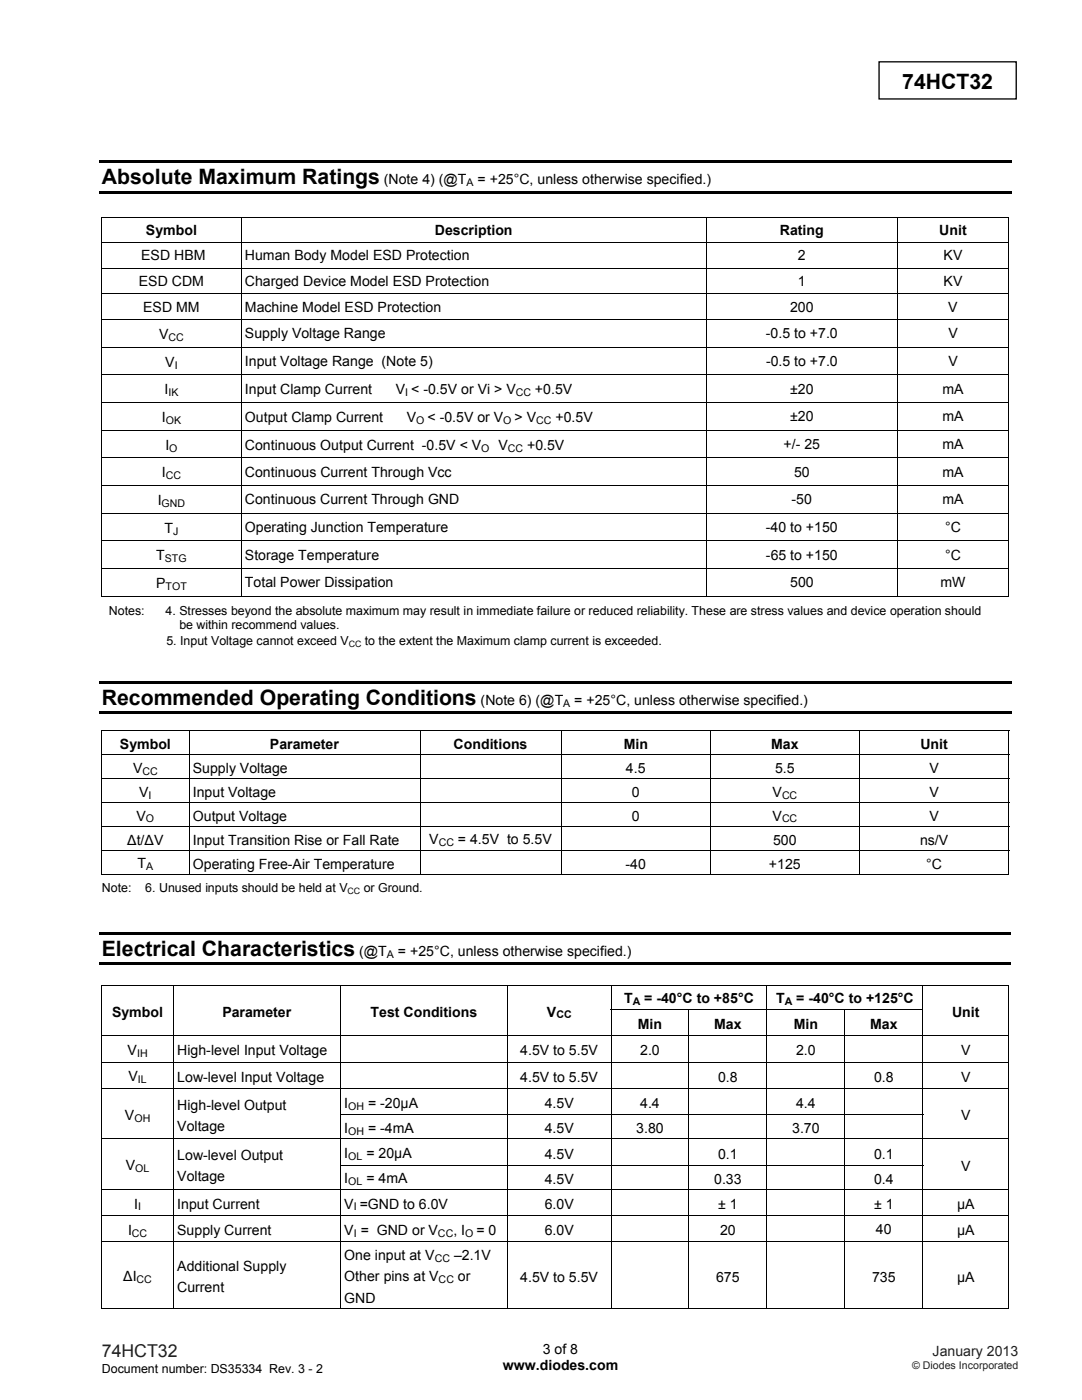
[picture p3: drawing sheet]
<svg xmlns="http://www.w3.org/2000/svg" width="216mm" height="279mm" viewBox="0 0 216 279" stroke-linecap="round" stroke-linejoin="round" font-family="sans-serif">
<defs><g id="words">
<g font-size="4.2">
<text x="180" y="17.7">74HCT32</text>
<text x="20.3" y="36.8">Absolute Maximum Ratings</text>
<text x="20.3" y="140.8">Recommended Operating Conditions</text>
<text x="20.3" y="190.9">Electrical Characteristics</text>
</g>
<text font-size="3.5" fill="#231f20" x="20.3" y="270.9">74HCT32</text>
<g font-size="2.8">
<text x="76.6" y="36.8">(Note 4) (@T</text>
<text x="95.3" y="36.8">= +25°C, unless otherwise specified.)</text>
<text x="29.1" y="46.9">Symbol</text>
<text x="86.8" y="46.9">Description</text>
<text x="155.6" y="46.9">Rating</text>
<text x="187.4" y="46.9">Unit</text>
<text x="28.2" y="52">ESD HBM</text>
<text x="48.9" y="52">Human Body Model ESD Protection</text>
<text x="159.2" y="52">2</text>
<text x="188.3" y="52">KV</text>
<text x="27.7" y="57.1">ESD CDM</text>
<text x="48.9" y="57.1">Charged Device Model ESD Protection</text>
<text x="159.2" y="57.1">1</text>
<text x="188.3" y="57.1">KV</text>
<text x="28.6" y="62.2">ESD MM</text>
<text x="48.9" y="62.2">Machine Model ESD Protection</text>
<text x="157.7" y="62.2">200</text>
<text x="189.2" y="62.2">V</text>
<text x="31.7" y="67.7">V</text>
<text x="48.9" y="67.5">Supply Voltage Range</text>
<text x="152.8" y="67.5">-0.5 to +7.0</text>
<text x="189.2" y="67.5">V</text>
<text x="33" y="73.2">V</text>
<text x="48.9" y="73.1">Input Voltage Range (Note 5)</text>
<text x="152.8" y="73.1">-0.5 to +7.0</text>
<text x="189.2" y="73.1">V</text>
<text x="32.8" y="78.7">I</text>
<text x="48.9" y="78.7">Input Clamp Current</text>
<text x="79" y="78.7">V &lt; -0.5V or Vi &gt; V</text>
<text x="106.7" y="78.7">+0.5V</text>
<text x="157.7" y="78.6">±20</text>
<text x="188.1" y="78.6">mA</text>
<text x="32.3" y="84.2">I</text>
<text x="33" y="89.7">I</text>
<text x="48.9" y="89.7">Continuous Output Current -0.5V &lt; V</text>
<text x="48.9" y="84.2">Output Clamp Current</text>
<text x="81.2" y="84.2">V</text>
<text x="85.3" y="84.2">&lt; -0.5V or V</text>
<text x="99.5" y="89.7">V</text>
<text x="102.7" y="84.2">&gt; V</text>
<text x="105.2" y="89.7">+0.5V</text>
<text x="110.8" y="84.2">+0.5V</text>
<text x="156.4" y="89.6">+/- 25</text>
<text x="157.7" y="84.1">±20</text>
<text x="188.1" y="89.6">mA</text>
<text x="188.1" y="84.1">mA</text>
<text x="32.3" y="95.3">I</text>
<text x="48.9" y="95.1">Continuous Current Through Vcc</text>
<text x="158.5" y="95.1">50</text>
<text x="188.1" y="95.1">mA</text>
<text x="31.5" y="100.8">I</text>
<text x="48.9" y="100.7">Continuous Current Through GND</text>
<text x="158" y="100.7">-50</text>
<text x="188.1" y="100.7">mA</text>
<text x="32.8" y="106.3">T</text>
<text x="48.9" y="106.2">Operating Junction Temperature</text>
<text x="152.8" y="106.2">-40 to +150</text>
<text x="188.6" y="106.2">°C</text>
<text x="31.2" y="111.8">T</text>
<text x="48.9" y="111.7">Storage Temperature</text>
<text x="152.8" y="111.7">-65 to +150</text>
<text x="188.6" y="111.7">°C</text>
<text x="31.2" y="117.4">P</text>
<text x="48.9" y="117.2">Total Power Dissipation</text>
<text x="157.7" y="117.2">500</text>
<text x="187.7" y="117.2">mW</text>
<text x="95.9" y="140.8">(Note 6) (@T</text>
<text x="114.6" y="140.8">= +25°C, unless otherwise specified.)</text>
<text x="23.9" y="149.5">Symbol</text>
<text x="53.9" y="149.5">Parameter</text>
<text x="90.5" y="149.5">Conditions</text>
<text x="124.4" y="149.5">Min</text>
<text x="153.9" y="149.5">Max</text>
<text x="183.7" y="149.5">Unit</text>
<text x="26.5" y="154.2">V</text>
<text x="38.5" y="154.3">Supply Voltage</text>
<text x="124.9" y="154.3">4.5</text>
<text x="154.7" y="154.3">5.5</text>
<text x="185.5" y="154.3">V</text>
<text x="27.8" y="159">V</text>
<text x="38.5" y="159.1">Input Voltage</text>
<text x="126.1" y="159.1">0</text>
<text x="154.2" y="159">V</text>
<text x="185.5" y="159.1">V</text>
<text x="27.2" y="163.8">V</text>
<text x="38.5" y="163.8">Output Voltage</text>
<text x="126.1" y="163.8">0</text>
<text x="154.2" y="163.8">V</text>
<text x="185.5" y="163.8">V</text>
<text x="25.4" y="168.6">Δt/ΔV</text>
<text x="27.5" y="173.3">T</text>
<text x="38.5" y="168.6">Input Transition Rise or Fall Rate</text>
<text x="38.5" y="173.4">Operating Free-Air Temperature</text>
<text x="85.7" y="168.5">V</text>
<text x="91.4" y="168.5">= 4.5V to 5.5V</text>
<text x="124.8" y="173.4">-40</text>
<text x="153.4" y="173.4">+125</text>
<text x="154.3" y="168.6">500</text>
<text x="183.6" y="168.6">ns/V</text>
<text x="184.8" y="173.4">°C</text>
<text x="71.7" y="190.9">(@T</text>
<text x="79.4" y="190.9">= +25°C, unless otherwise specified.)</text>
<text x="22.4" y="203">Symbol</text>
<text x="44.4" y="203">Parameter</text>
<text x="73.9" y="203">Test Conditions</text>
<text x="109.1" y="202.9">V</text>
<text x="124.5" y="200.3">T</text>
<text x="128.5" y="200.3">= -40°C to +85°C</text>
<text x="154.9" y="200.3">T</text>
<text x="158.9" y="200.3">= -40°C to +125°C</text>
<text x="190" y="203">Unit</text>
<text x="127.3" y="205.4">Min</text>
<text x="142.5" y="205.4">Max</text>
<text x="158.4" y="205.4">Min</text>
<text x="173.6" y="205.4">Max</text>
<text x="25.5" y="210.5">V</text>
<text x="25.6" y="215.8">V</text>
<text x="35.4" y="210.6">High-level Input Voltage</text>
<text x="35.4" y="215.9">Low-level Input Voltage</text>
<text x="103.8" y="215.9">4.5V to 5.5V</text>
<text x="103.8" y="210.6">4.5V to 5.5V</text>
<text x="127.7" y="210.6">2.0</text>
<text x="143.3" y="215.9">0.8</text>
<text x="158.9" y="210.6">2.0</text>
<text x="174.4" y="215.9">0.8</text>
<text x="191.8" y="215.9">V</text>
<text x="191.8" y="210.6">V</text>
<text x="35.4" y="221.4">High-level Output</text>
<text x="68.7" y="221.1">I</text>
<text x="73.4" y="221.1">= -20μA</text>
<text x="108.7" y="221.1">4.5V</text>
<text x="127.7" y="221.1">4.4</text>
<text x="158.9" y="221.1">4.4</text>
<text x="24.9" y="223.5">V</text>
<text x="35.4" y="225.7">Voltage</text>
<text x="68.7" y="226.1">I</text>
<text x="73.4" y="226.1">= -4mA</text>
<text x="108.7" y="226.2">4.5V</text>
<text x="127" y="226.2">3.80</text>
<text x="158.1" y="226.2">3.70</text>
<text x="191.8" y="223.5">V</text>
<text x="25.1" y="233.6">V</text>
<text x="35.4" y="231.5">Low-level Output</text>
<text x="68.7" y="231.2">I</text>
<text x="73.1" y="231.2">= 20μA</text>
<text x="108.7" y="231.2">4.5V</text>
<text x="143.3" y="231.2">0.1</text>
<text x="174.4" y="231.2">0.1</text>
<text x="191.8" y="233.6">V</text>
<text x="35.4" y="235.7">Voltage</text>
<text x="68.7" y="236.2">I</text>
<text x="73.1" y="236.2">= 4mA</text>
<text x="108.7" y="236.2">4.5V</text>
<text x="142.5" y="236.2">0.33</text>
<text x="174.4" y="236.2">0.4</text>
<text x="26.8" y="241.2">I</text>
<text x="35.4" y="241.3">Input Current</text>
<text x="68.7" y="241.2">V =GND to 6.0V</text>
<text x="108.7" y="241.3">6.0V</text>
<text x="143.3" y="241.3">± 1</text>
<text x="174.4" y="241.3">± 1</text>
<text x="191" y="241.3">μA</text>
<text x="25.5" y="246.4">I</text>
<text x="35.4" y="246.5">Supply Current</text>
<text x="68.7" y="246.4">V = GND or V</text>
<text x="68.7" y="251.5">One input at V</text>
<text x="90.5" y="246.4">, I</text>
<text x="90.6" y="251.5">–2.1V</text>
<text x="95.1" y="246.4">= 0</text>
<text x="108.7" y="246.5">6.0V</text>
<text x="143.7" y="246.5">20</text>
<text x="174.8" y="246.3">40</text>
<text x="191" y="246.5">μA</text>
<text x="24.6" y="255.7">ΔI</text>
<text x="35.4" y="253.7">Additional Supply</text>
<text x="35.4" y="257.9">Current</text>
<text x="68.7" y="255.7">Other pins at V</text>
<text x="91.4" y="255.7">or</text>
<text x="103.8" y="255.8">4.5V to 5.5V</text>
<text x="142.9" y="255.8">675</text>
<text x="174" y="255.8">735</text>
<text x="191" y="255.8">μA</text>
<text x="68.7" y="260">GND</text>
<text x="100.3" y="273.5">www.diodes.com</text>
<text x="108.3" y="270.2">3 of 8</text>
</g>
<text font-size="2.8" fill="#231f20" x="186.1" y="270.6">January 2013</text>
<g font-size="2.5">
<text x="21.7" y="122.8">Notes:</text>
<text x="33" y="122.8">4. Stresses beyond the absolute maximum may result in immediate failure or reduced reliability. These are stress values and device operation should</text>
<text x="35.8" y="125.6">be within recommend values.</text>
<text x="33.2" y="128.8">5. Input Voltage cannot exceed V</text>
<text x="72.8" y="128.8">to the extent the Maximum clamp current is exceeded.</text>
<text x="20.3" y="178">Note:</text>
<text x="29" y="178">6. Unused inputs should be held at V</text>
<text x="72.6" y="178">or Ground.</text>
<text x="20.3" y="274">Document number: DS35334 Rev. 3 - 2</text>
</g>
<g font-size="2.1">
<text x="93.1" y="37.2">A</text>
<text x="33.6" y="68">CC</text>
<text x="34.9" y="73.6">I</text>
<text x="33.6" y="79.1">IK</text>
<text x="80.9" y="79.1">I</text>
<text x="102.9" y="79.1">CC</text>
<text x="33.1" y="84.6">OK</text>
<text x="83.1" y="84.6">O</text>
<text x="100.4" y="84.6">O</text>
<text x="107" y="84.6">CC</text>
<text x="33.1" y="95.6">CC</text>
<text x="33.8" y="90.1">O</text>
<text x="96" y="90.1">O</text>
<text x="101.3" y="90.1">CC</text>
<text x="32.3" y="101.2">GND</text>
<text x="34.5" y="106.7">J</text>
<text x="32.9" y="112.2">STG</text>
<text x="33" y="117.7">TOT</text>
<text x="112.4" y="141.1">A</text>
<text x="28.4" y="154.6">CC</text>
<text x="29.7" y="159.4">I</text>
<text x="156" y="159.4">CC</text>
<text x="29.1" y="164.1">O</text>
<text x="156" y="164.1">CC</text>
<text x="29.2" y="173.7">A</text>
<text x="87.5" y="168.9">CC</text>
<text x="77.2" y="191.2">A</text>
<text x="111" y="203.2">CC</text>
<text x="126.3" y="200.6">A</text>
<text x="156.6" y="200.6">A</text>
<text x="27.3" y="210.9">IH</text>
<text x="27.5" y="216.2">IL</text>
<text x="69.5" y="221.4">OH</text>
<text x="26.8" y="223.8">OH</text>
<text x="69.5" y="226.5">OH</text>
<text x="27" y="233.9">OL</text>
<text x="69.5" y="231.5">OL</text>
<text x="69.5" y="236.5">OL</text>
<text x="27.6" y="241.6">I</text>
<text x="70.6" y="241.6">I</text>
<text x="26.3" y="246.8">CC</text>
<text x="70.6" y="246.8">I</text>
<text x="86.7" y="251.8">CC</text>
<text x="87.4" y="246.8">CC</text>
<text x="92.8" y="246.8">O</text>
<text x="27.3" y="256.1">CC</text>
<text x="87.5" y="256.1">CC</text>
</g>
<text font-size="2.1" fill="#231f20" x="182" y="273.2">© Diodes Incorporated</text>
<g font-size="1.8">
<text x="69.6" y="129.1">CC</text>
<text x="69.4" y="178.4">CC</text>
</g>
</g></defs>
<path d="M175.4 12.3h27.4v7.4h-27.4z" fill="none" stroke="#000" stroke-width=".26"/>
<g fill="#000">
<path d="M19.8 32h182v.5h-182zM19.8 38.1h182v.5h-182zM20.2 43.2h.2v.2h-.2zM201.2 43.2h.2v.2h-.2zM201.2 118.9h.2v.2h-.2zM19.8 135.9h182v.5h-182zM19.8 142h182v.6h-182zM20.2 145.8h.2v.2h-.2zM201.2 145.8h.2v.2h-.2zM201.2 174.4h.2v.1h-.2zM19.8 186h181.9v.5h-181.9zM19.8 192.1h181.9v.5h-181.9z"/>
<path d="M20.2 196.6h.2v.2h-.2zM201.2 196.6h.2v.2h-.2zM20.2 201.4h.2v.1h-.2zM34.5 201.4h.2v.1h-.2zM67.9 201.4h.1v.1h-.1zM101.2 201.4h.2v.1h-.2zM201.2 201.4h.2v.1h-.2zM20.2 222.4h.2v.1h-.2zM20.2 232.5h.2v.2h-.2zM34.5 222.4h.2v.1h-.2zM34.5 232.5h.2v.2h-.2zM201.2 222.4h.2v.1h-.2z"/>
<path d="M201.2 232.5h.2v.2h-.2zM201.2 261h.2v.2h-.2z"/>
</g>
<g fill="none" stroke="#000" stroke-width=".2">
<path d="M20.2 43.3h181.2M20.2 48.5h181.2M20.2 53.6h181.2M20.2 58.7h181.2M20.3 43.4v5M20.3 48.5v5M20.3 53.7v4.9M20.3 58.8v4.9M48.1 43.4v5M48.1 48.5v5M48.1 53.7v4.9M48.1 58.8v4.9"/>
<path d="M141 43.4v5M141 48.5v5M141 53.7v4.9M141 58.8v4.9M179.1 43.4v5M179.1 48.5v5M179.1 53.7v4.9M179.1 58.8v4.9M201.3 43.4v5M201.3 48.5v5M201.3 53.7v4.9M201.3 58.8v4.9"/>
<path d="M20.2 63.8h181.2M20.2 69.3h181.2M20.2 74.8h181.2M20.3 63.9v5.3M20.3 69.4v5.3M20.3 74.9v5.4M48.1 63.9v5.3M48.1 69.4v5.3M48.1 74.9v5.4M141 63.9v5.3M141 69.4v5.3M141 74.9v5.4"/>
<path d="M179.1 63.9v5.3M179.1 69.4v5.3M179.1 74.9v5.4M201.3 63.9v5.3M201.3 69.4v5.3M201.3 74.9v5.4M20.2 80.3h181.2M20.2 85.9h181.2M20.2 91.4h181.2M20.2 96.9h181.2M20.3 80.4v5.4M20.3 86v5.3"/>
<path d="M20.3 91.5v5.3M20.3 97v5.4M48.1 80.4v5.4M48.1 86v5.3M48.1 91.5v5.3M48.1 97v5.4M141 80.4v5.4M141 86v5.3M141 91.5v5.3M141 97v5.4M179.1 80.4v5.4M179.1 86v5.3"/>
<path d="M179.1 91.5v5.3M179.1 97v5.4M201.3 80.4v5.4M201.3 86v5.3M201.3 91.5v5.3M201.3 97v5.4M20.2 102.4h181.2M20.2 107.9h181.2M20.2 113.5h181.2M20.2 119h27.8M20.3 102.5v5.4M20.3 108v5.4"/>
<path d="M20.3 113.6v5.5M48.1 102.5v5.4M48.1 108v5.4M48.1 113.6v5.5M48.2 119h92.7M141 102.5v5.4M141 108v5.4M141 113.6v5.5M141.1 119h37.9M179.1 102.5v5.4M179.1 108v5.4M179.1 113.6v5.5"/>
<path d="M179.2 119h22M201.3 102.5v5.4M201.3 108v5.4M201.3 113.6v5.5M20.2 145.9h181.2M20.2 150.6h181.2M20.2 155.4h181.2M20.3 146v4.6M20.3 150.7v4.6M20.3 155.5v4.6M37.7 146v4.6M37.7 150.7v4.6"/>
<path d="M37.7 155.5v4.6M83.8 146v4.6M83.8 150.7v4.6M83.8 155.5v4.6M112 146v4.6M112 150.7v4.6M112 155.5v4.6M141.8 146v4.6M141.8 150.7v4.6M141.8 155.5v4.6M171.5 146v4.6M171.5 150.7v4.6"/>
<path d="M171.5 155.5v4.6M201.3 146v4.6M201.3 150.7v4.6M201.3 155.5v4.6M20.2 160.2h181.2M20.2 164.9h181.2M20.2 169.7h181.2M20.2 174.5h17.4M20.3 160.3v4.5M20.3 165v4.6M20.3 169.8v4.7M37.7 160.3v4.5"/>
<path d="M37.7 165v4.6M37.7 169.8v4.7M37.8 174.5h45.9M83.8 160.3v4.5M83.8 165v4.6M83.8 169.8v4.7M83.9 174.5h28M112 160.3v4.5M112 165v4.6M112 169.8v4.7M112.1 174.5h29.6M141.8 160.3v4.5"/>
<path d="M141.8 165v4.6M141.8 169.8v4.7M141.8 174.5h29.6M171.5 160.3v4.5M171.5 165v4.6M171.5 169.8v4.7M171.6 174.5h29.6M201.3 160.3v4.5M201.3 165v4.6M201.3 169.8v4.7M20.2 196.7h181.2M20.3 196.8v4.6"/>
<path d="M34.6 196.8v4.6M67.9 196.8v4.6M101.3 196.8v4.6M121.9 196.8v4.6M153 196.8v4.6M184.1 196.8v4.6M201.3 196.8v4.6M20.2 206.7h181.2M20.2 212h181.2M20.2 217.2h181.2M20.3 201.5v5.1M20.3 206.8v5.1"/>
<path d="M20.3 212v5.1M20.3 217.3v5.1M34.6 201.5v5.1M34.6 206.8v5.1M34.6 212v5.1M34.6 217.3v5.1M67.9 201.5v5.1M67.9 206.8v5.1M67.9 212v5.1M67.9 217.3v5.1M101.3 201.5v5.1M101.3 206.8v5.1"/>
<path d="M101.3 212v5.1M101.3 217.3v5.1M121.8 201.4h62.4M121.9 201.5v5.1M121.9 206.8v5.1M121.9 212v5.1M121.9 217.3v5.1M137.5 201.5v5.1M137.5 206.8v5.1M137.5 212v5.1M137.5 217.3v5.1M153 201.5v5.1"/>
<path d="M153 206.8v5.1M153 212v5.1M153 217.3v5.1M168.6 201.5v5.1M168.6 206.8v5.1M168.6 212v5.1M168.6 217.3v5.1M184.1 201.5v5.1M184.1 206.8v5.1M184.1 212v5.1M184.1 217.3v5.1M201.3 201.5v5.1"/>
<path d="M201.3 206.8v5.1M201.3 212v5.1M201.3 217.3v5.1M20.2 227.3h181.2M20.2 237.3h181.2M20.3 222.5v4.7M20.3 227.4v5.1M20.3 232.7v4.6M20.3 237.4v5.1M34.6 222.5v4.7M34.6 227.4v5.1M34.6 232.7v4.6"/>
<path d="M34.6 237.4v5.1M67.9 222.5h116.3M67.9 232.6h116.3M67.9 222.5v4.7M67.9 227.4v5.1M67.9 232.7v4.6M67.9 237.4v5.1M101.3 222.5v4.7M101.3 227.4v5.1M101.3 232.7v4.6M101.3 237.4v5.1M121.9 222.5v4.7"/>
<path d="M121.9 227.4v5.1M121.9 232.7v4.6M121.9 237.4v5.1M137.5 222.5v4.7M137.5 227.4v5.1M137.5 232.7v4.6M137.5 237.4v5.1M153 222.5v4.7M153 227.4v5.1M153 232.7v4.6M153 237.4v5.1M168.6 222.5v4.7"/>
<path d="M168.6 227.4v5.1M168.6 232.7v4.6M168.6 237.4v5.1M184.1 222.5v4.7M184.1 227.4v5.1M184.1 232.7v4.6M184.1 237.4v5.1M201.3 222.5v4.7M201.3 227.4v5.1M201.3 232.7v4.6M201.3 237.4v5.1M20.2 242.6h181.2"/>
<path d="M20.2 247.8h181.2M20.3 242.7v5.1M20.3 247.9v13.3M34.6 242.7v5.1M34.6 247.9v13.3M67.9 242.7v5.1M67.9 247.9v13.3M101.3 242.7v5.1M101.3 247.9v13.3M121.9 242.7v5.1M121.9 247.9v13.3M137.5 242.7v5.1"/>
<path d="M137.5 247.9v13.3M153 242.7v5.1M153 247.9v13.3M168.6 242.7v5.1M168.6 247.9v13.3M184.1 242.7v5.1M184.1 247.9v13.3M201.3 242.7v5.1M201.3 247.9v13.3M20.2 261.1h14.3M34.7 261.1h33.2M68 261.1h33.2"/>
<path d="M101.4 261.1h20.4M122 261.1h15.4M137.6 261.1h15.4M153.1 261.1h15.4M168.7 261.1h15.4M184.2 261.1h17"/>
</g>
<use href="#words"/>
</svg>
